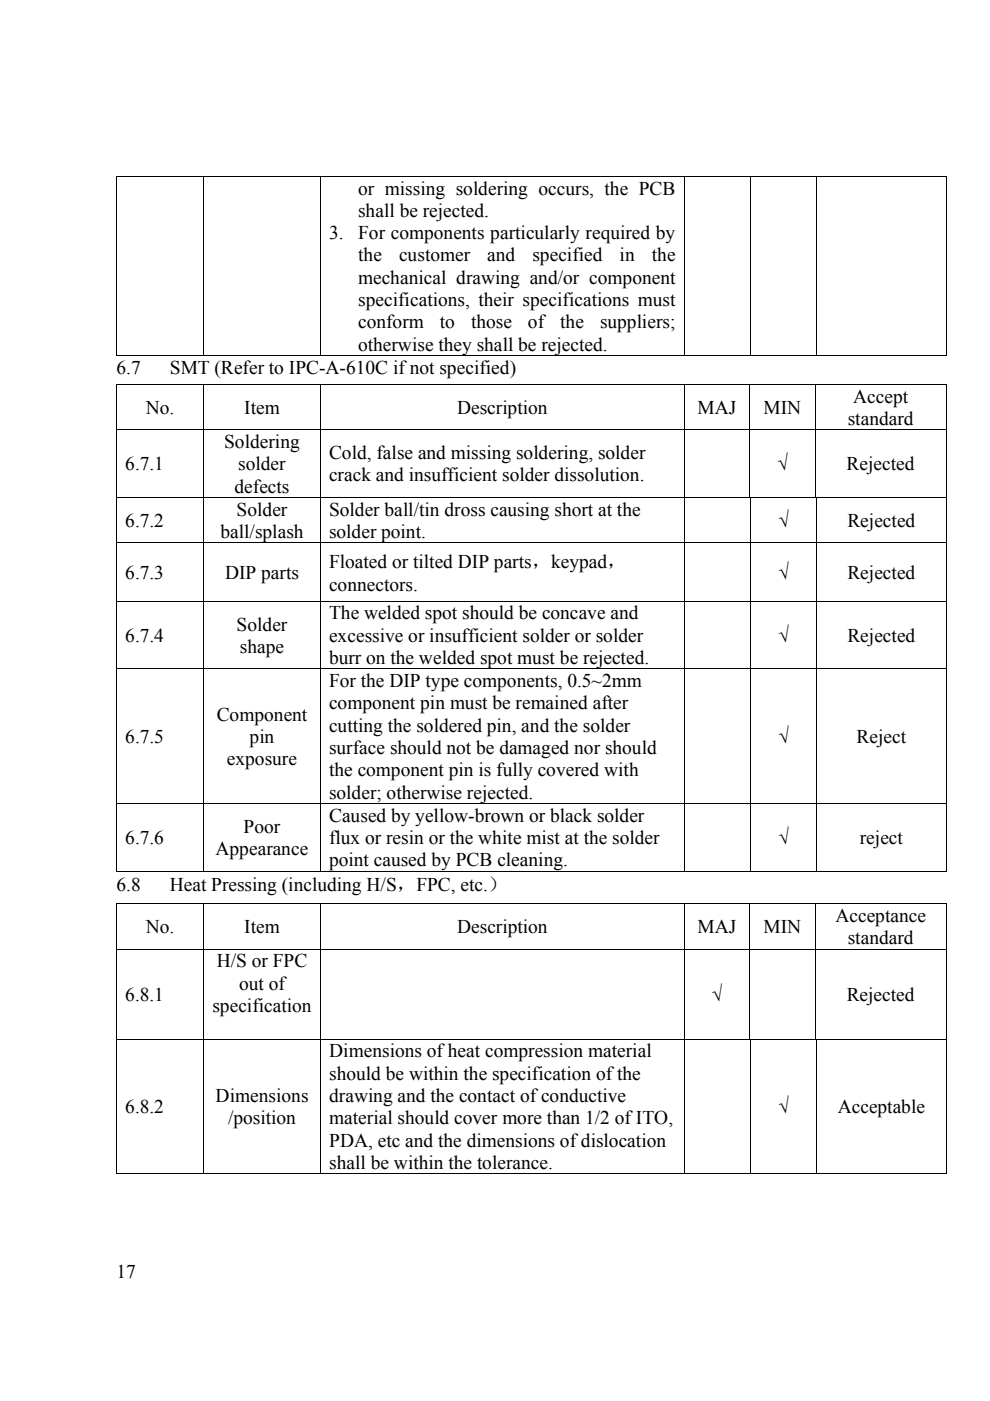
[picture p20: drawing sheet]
<svg xmlns="http://www.w3.org/2000/svg" width="210mm" height="297mm" viewBox="0 0 210 297" stroke-linecap="round" stroke-linejoin="round" font-family="sans-serif">
<defs><g id="words">
<g font-size="4.1">
<text x="76" y="41.3">or missing soldering occurs, the PCB</text>
<text x="76" y="46">shall be rejected.</text>
<text x="69.8" y="50.7">3.</text>
<text x="76" y="50.7">For components particularly required by</text>
<text x="76" y="55.4">the</text>
<text x="84.6" y="55.4">customer</text>
<text x="103.4" y="55.4">and</text>
<text x="112.9" y="55.4">specified</text>
<text x="131.4" y="55.4">in</text>
<text x="138.3" y="55.4">the</text>
<text x="76" y="60.2">mechanical drawing and/or component</text>
<text x="76" y="64.9">specifications, their specifications must</text>
<text x="76" y="69.6">conform</text>
<text x="93.3" y="69.6">to</text>
<text x="99.9" y="69.6">those</text>
<text x="112" y="69.6">of</text>
<text x="118.8" y="69.6">the</text>
<text x="127.3" y="69.6">suppliers;</text>
<text x="76" y="74.4">otherwise they shall be rejected.</text>
<text x="24.7" y="79.3">6.7</text>
<text x="36" y="79.3">SMT (Refer to IPC-A-610C if not specified)</text>
<text x="30.9" y="87.7">No.</text>
<text x="51.8" y="87.7">Item</text>
<text x="96.9" y="87.7">Description</text>
<text x="147.9" y="87.7">MAJ</text>
<text x="161.9" y="87.7">MIN</text>
<text x="181" y="85.3">Accept</text>
<text x="47.6" y="95">Soldering</text>
<text x="179.8" y="90.1">standard</text>
<text x="26.6" y="99.7">6.7.1</text>
<text x="50.5" y="99.7">solder</text>
<text x="69.8" y="97.3">Cold, false and missing soldering, solder</text>
<text x="164.8" y="99.7">√</text>
<text x="179.6" y="99.7">Rejected</text>
<text x="49.7" y="104.4">defects</text>
<text x="69.8" y="102.1">crack and insufficient solder dissolution.</text>
<text x="26.6" y="111.7">6.7.2</text>
<text x="50.2" y="109.3">Solder</text>
<text x="69.8" y="109.3">Solder ball/tin dross causing short at the</text>
<text x="165" y="111.7">√</text>
<text x="179.7" y="111.7">Rejected</text>
<text x="46.8" y="114.1">ball/splash</text>
<text x="69.8" y="114.1">solder point.</text>
<text x="26.6" y="122.7">6.7.3</text>
<text x="47.7" y="122.7">DIP parts</text>
<text x="69.8" y="120.4">Floated or tilted DIP parts，keypad，</text>
<text x="69.8" y="125.4">connectors.</text>
<text x="165" y="122.7">√</text>
<text x="179.7" y="122.7">Rejected</text>
<text x="69.8" y="131.3">The welded spot should be concave and</text>
<text x="26.6" y="136.1">6.7.4</text>
<text x="50.2" y="133.7">Solder</text>
<text x="69.8" y="136.1">excessive or insufficient solder or solder</text>
<text x="165" y="136.1">√</text>
<text x="179.7" y="136.1">Rejected</text>
<text x="50.9" y="138.4">shape</text>
<text x="69.8" y="140.8">burr on the welded spot must be rejected.</text>
<text x="69.8" y="145.7">For the DIP type components, 0.5~2mm</text>
<text x="46" y="152.8">Component</text>
<text x="69.8" y="150.4">component pin must be remained after</text>
<text x="69.8" y="155.2">cutting the soldered pin, and the solder</text>
<text x="26.6" y="157.5">6.7.5</text>
<text x="52.9" y="157.5">pin</text>
<text x="69.8" y="159.9">surface should not be damaged nor should</text>
<text x="165" y="157.5">√</text>
<text x="181.7" y="157.5">Reject</text>
<text x="48.1" y="162.2">exposure</text>
<text x="69.8" y="164.6">the component pin is fully covered with</text>
<text x="69.8" y="169.4">solder; otherwise rejected.</text>
<text x="26.6" y="179">6.7.6</text>
<text x="51.7" y="176.6">Poor</text>
<text x="69.8" y="174.2">Caused by yellow-brown or black solder</text>
<text x="69.8" y="179">flux or resin or the white mist at the solder</text>
<text x="165" y="179">√</text>
<text x="182.4" y="179">reject</text>
<text x="45.7" y="181.4">Appearance</text>
<text x="69.8" y="183.7">point caused by PCB cleaning.</text>
<text x="24.7" y="189">6.8</text>
<text x="36" y="189">Heat Pressing (including H/S，FPC, etc.）</text>
<text x="30.9" y="197.8">No.</text>
<text x="51.8" y="197.8">Item</text>
<text x="97" y="197.8">Description</text>
<text x="147.9" y="197.8">MAJ</text>
<text x="161.9" y="197.8">MIN</text>
<text x="177.2" y="195.5">Acceptance</text>
<text x="179.8" y="200.2">standard</text>
<text x="46" y="205.1">H/S or FPC</text>
<text x="50.7" y="209.8">out of</text>
<text x="26.6" y="212.2">6.8.1</text>
<text x="45.1" y="214.5">specification</text>
<text x="150.9" y="212.2">√</text>
<text x="179.6" y="212.2">Rejected</text>
<text x="69.8" y="224.2">Dimensions of heat compression material</text>
<text x="45.7" y="233.6">Dimensions</text>
<text x="69.8" y="228.9">should be within the specification of the</text>
<text x="69.8" y="233.7">drawing and the contact of conductive</text>
<text x="26.6" y="236">6.8.2</text>
<text x="48.4" y="238.4">/position</text>
<text x="69.8" y="238.4">material should cover more than 1/2 of ITO,</text>
<text x="165" y="236">√</text>
<text x="177.7" y="236">Acceptable</text>
<text x="69.8" y="243.1">PDA, etc and the dimensions of dislocation</text>
<text x="69.8" y="247.8">shall be within the tolerance.</text>
<text x="24.7" y="271">17</text>
</g>
</g></defs>
<path d="M24.6 37.3h.2v.2h-.2zM200.6 37.3h.2v.2h-.2zM200.6 75.3h.2v.2h-.2zM24.6 81.4h.2v.2h-.2zM200.6 81.4h.2v.2h-.2zM24.6 191.5h.2v.2h-.2zM200.6 184.7h.2v.1h-.2zM200.6 191.5h.2v.2h-.2zM200.6 248.8h.2v.2h-.2z" fill="#000"/>
<g fill="none" stroke="#000" stroke-width=".21">
<path d="M24.6 37.4h176.2M24.7 37.5v38M43.2 37.5v38M67.9 37.5v38M145.1 37.5v38M159.1 37.5v38M173.2 37.5v38M200.7 37.5v38M24.6 75.4h18.5M43.3 75.4h24.5M68 75.4h77M145.2 75.4h13.9"/>
<path d="M159.2 75.4h13.9M173.3 75.4h27.3M24.6 81.5h176.2M24.6 91.1h176.2M24.7 81.6v9.4M24.7 91.2v14.2M43.2 81.6v9.4M43.2 91.2v14.2M67.9 81.6v9.4M67.9 91.2v14.2M145.1 81.6v9.4M145.1 91.2v14.2"/>
<path d="M159 81.6v9.4M159 91.2v14.2M172.9 81.6v9.4M172.9 91.2v14.2M200.7 81.6v9.4M200.7 91.2v14.2M24.6 105.5h176.2M24.6 115.1h176.2M24.7 105.6v9.4M24.7 115.2v12.2M43.2 105.6v9.4M43.2 115.2v12.2"/>
<path d="M67.9 105.6v9.4M67.9 115.2v12.2M145.1 105.6v9.4M145.1 115.2v12.2M159.1 105.6v9.4M159.1 115.2v12.2M173.2 105.6v9.4M173.2 115.2v12.2M200.7 105.6v9.4M200.7 115.2v12.2M24.6 127.5h176.2M24.7 127.5v14.2"/>
<path d="M43.2 127.5v14.2M67.9 127.5v14.2M145.1 127.5v14.2M159.1 127.5v14.2M173.2 127.5v14.2M200.7 127.5v14.2M24.6 141.8h176.2M24.7 141.9v28.4M43.2 141.9v28.4M67.9 141.9v28.4M145.1 141.9v28.4M159.1 141.9v28.4"/>
<path d="M173.2 141.9v28.4M200.7 141.9v28.4M24.6 170.4h176.2M24.7 170.5v14.3M43.2 170.5v14.3M67.9 170.5v14.3M145.1 170.5v14.3M159.1 170.5v14.3M173.2 170.5v14.3M200.7 170.5v14.3M24.6 184.7h18.5M24.6 191.6h176.2"/>
<path d="M24.7 191.7v9.4M43.2 191.7v9.4M43.3 184.7h24.5M68 191.7v9.4M68 184.7h77M145.1 191.7v9.4M145.2 184.7h13.9M159 191.7v9.4M159.2 184.7h13.9M172.9 191.7v9.4M173.3 184.7h27.3M200.7 191.7v9.4"/>
<path d="M24.6 201.2h176.2M24.7 201.3v18.9M43.2 201.3v18.9M68 201.3v18.9M145.1 201.3v18.9M159 201.3v18.9M172.9 201.3v18.9M200.7 201.3v18.9M24.6 220.3h176.2M24.7 220.4v28.6M43.2 220.4v28.6M68 220.4v28.6"/>
<path d="M145.1 220.4v28.6M159.1 220.4v28.6M173.2 220.4v28.6M200.7 220.4v28.6M24.6 248.9h18.5M43.3 248.9h24.6M68.1 248.9h76.9M145.2 248.9h13.9M159.2 248.9h13.9M173.3 248.9h27.3"/>
</g>
<use href="#words"/>
</svg>
